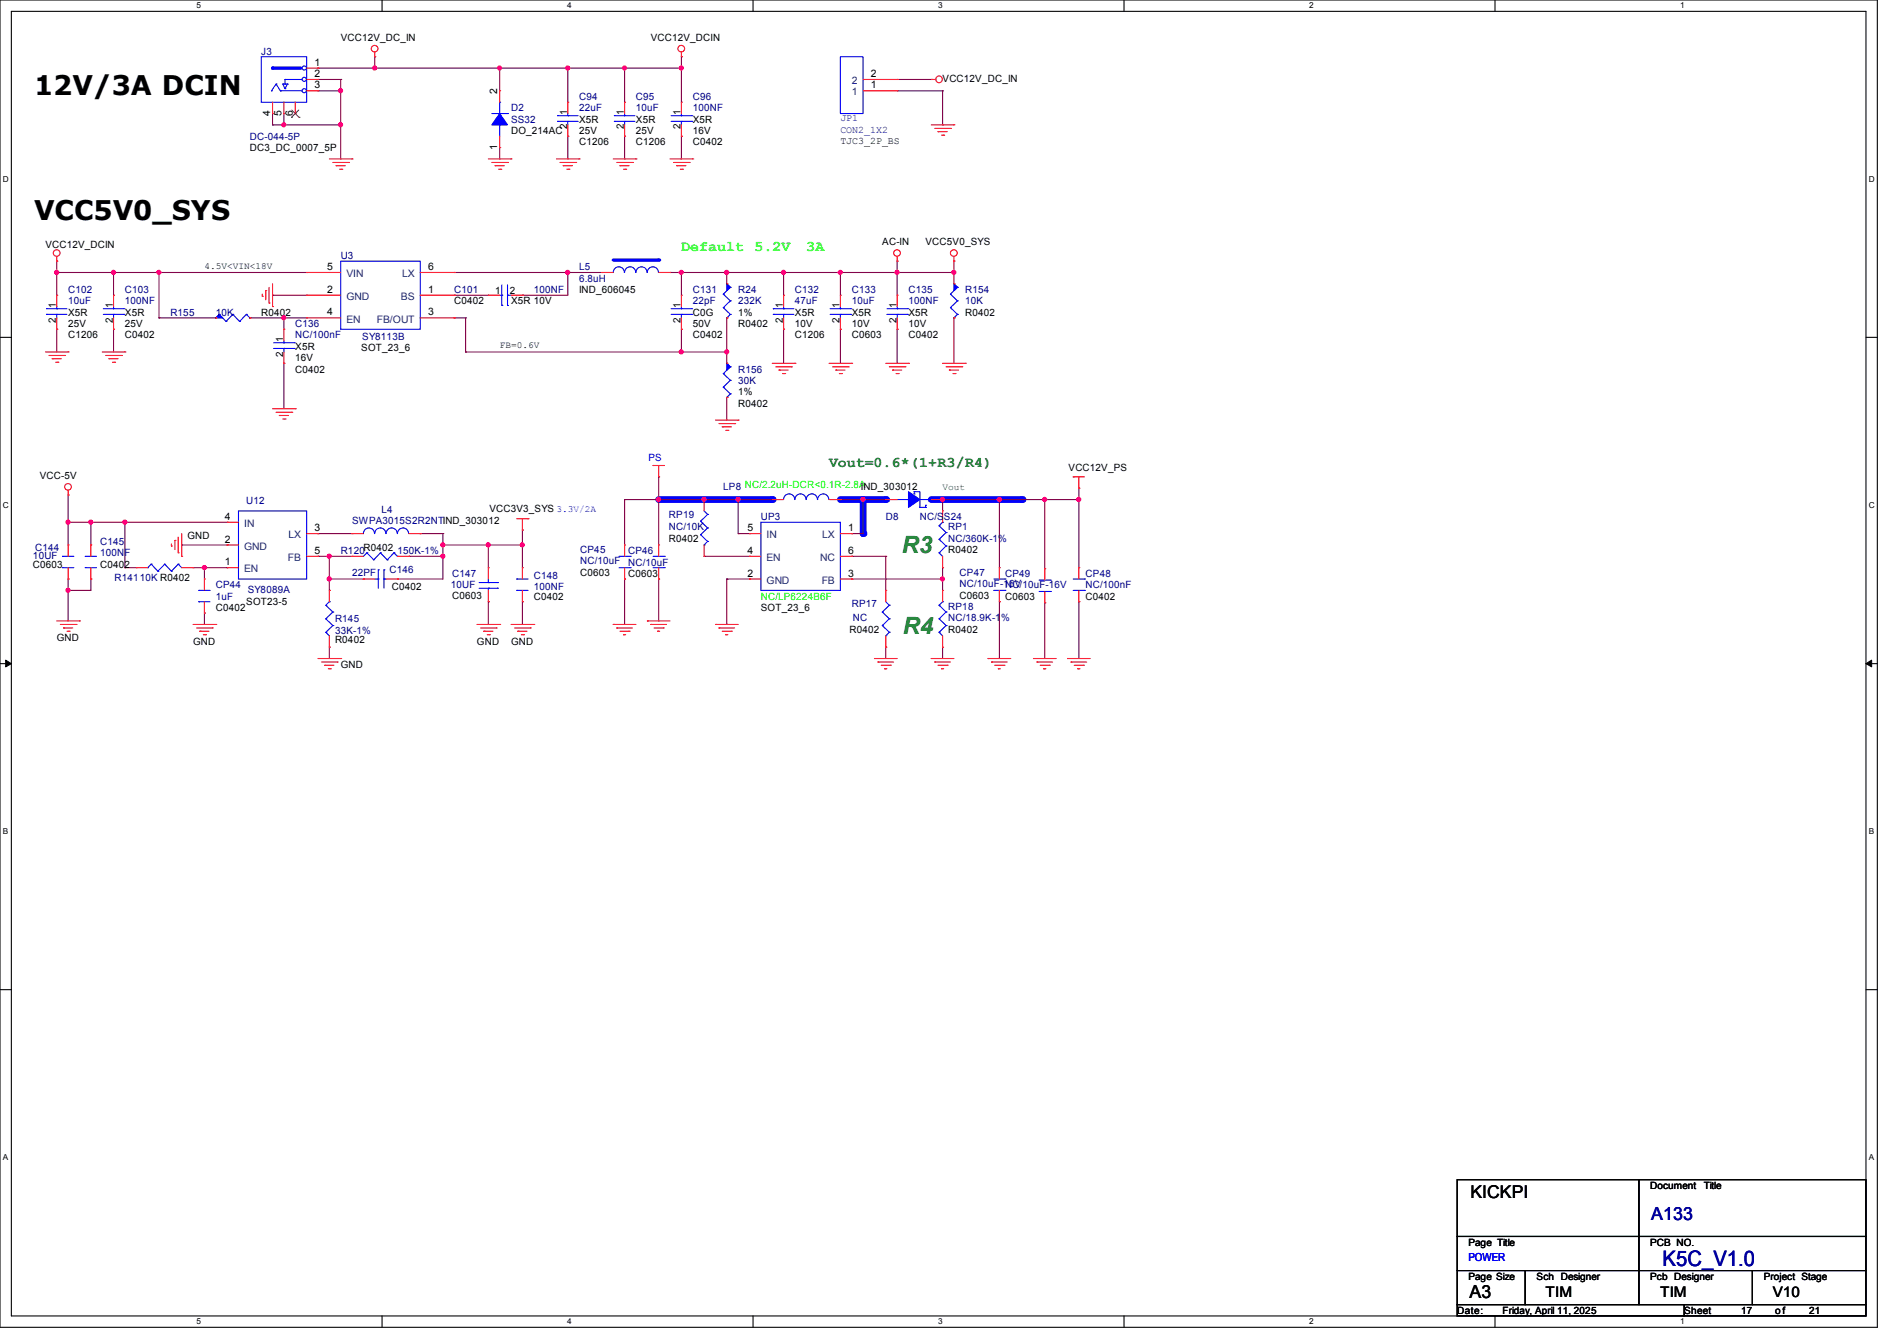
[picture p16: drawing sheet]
<svg xmlns="http://www.w3.org/2000/svg" width="297mm" height="210mm" viewBox="0 0 297 210" stroke-linecap="round" stroke-linejoin="round" font-family="sans-serif">
<defs><g id="words">
<g font-size="4.2">
<text x="5.3" y="14.9">12V/3A DCIN</text>
<text x="5.3" y="34.5">VCC5V0_SYS</text>
</g>
<g font-size="3.7" fill="#008000">
<text x="141.2" y="86.6">R3</text>
<text x="141.4" y="99.2">R4</text>
</g>
<text font-size="3.3" fill="#0000a0" x="260.3" y="198.2">K5C_V1.0</text>
<g font-size="2.8">
<text x="230.3" y="187.6">KICKPI</text>
<text x="230.1" y="203.3">A3</text>
</g>
<text font-size="2.8" fill="#000080" x="258.5" y="191">A133</text>
<g font-size="2.3" fill="#0f0">
<text x="106.7" y="39.2">Default</text>
<text x="118.2" y="39.2">5.2V</text>
<text x="126.2" y="39.2">3A</text>
</g>
<text font-size="2.3" fill="#008000" x="129.8" y="73.2">Vout=0.6*(1+R3/R4)</text>
<g font-size="2.3">
<text x="242" y="203.2">TIM</text>
<text x="259.9" y="203.2">TIM</text>
<text x="277.5" y="203.2">V10</text>
</g>
<text font-size="1.7" fill="#00f" x="229.9" y="197.5">POWER</text>
<g font-size="1.6" fill="#000080">
<text x="40.9" y="8.6">J3</text>
<text x="80" y="17.4">D2</text>
<text x="90.7" y="15.7">C94</text>
<text x="90.7" y="17.4">22uF</text>
<text x="99.6" y="15.7">C95</text>
<text x="99.6" y="17.4">10uF</text>
<text x="108.5" y="15.7">C96</text>
<text x="108.5" y="17.4">100NF</text>
<text x="39.1" y="21.9">DC-044-5P</text>
<text x="80" y="19.2">SS32</text>
<text x="131.6" y="19">JP1</text>
<text x="131.6" y="20.8">CON2_1X2</text>
<text x="53.3" y="40.6">U3</text>
<text x="10.7" y="45.9">C102</text>
<text x="10.7" y="47.7">10uF</text>
<text x="19.6" y="45.9">C103</text>
<text x="19.6" y="47.7">100NF</text>
<text x="71.1" y="45.9">C101</text>
<text x="83.6" y="45.9">100NF</text>
<text x="90.7" y="42.3">L5</text>
<text x="90.7" y="44.1">6.8uH</text>
<text x="108.5" y="45.9">C131</text>
<text x="108.5" y="47.7">22pF</text>
<text x="115.6" y="45.9">R24</text>
<text x="115.6" y="47.7">232K</text>
<text x="124.5" y="45.9">C132</text>
<text x="124.5" y="47.7">47uF</text>
<text x="133.3" y="45.9">C133</text>
<text x="133.3" y="47.7">10uF</text>
<text x="142.2" y="45.9">C135</text>
<text x="142.2" y="47.7">100NF</text>
<text x="151.1" y="45.9">R154</text>
<text x="151.1" y="47.7">10K</text>
<text x="26.7" y="49.4">R155</text>
<text x="33.8" y="49.4">10K</text>
<text x="46.2" y="51.2">C136</text>
<text x="46.2" y="53">NC/100nF</text>
<text x="56.7" y="53.2">SY8113B</text>
<text x="115.6" y="58.3">R156</text>
<text x="115.6" y="60.1">30K</text>
<text x="113.2" y="76.7">LP8 NC/2.2uH-DCR&lt;0.1R-2.8A</text>
<text x="38.6" y="79">U12</text>
<text x="55.1" y="82">SWPA3015S2R2NTIND_303012</text>
<text x="59.7" y="80.4">L4</text>
<text x="104.7" y="81.1">RP19</text>
<text x="104.7" y="83.1">NC/10K</text>
<text x="119.1" y="81.4">UP3</text>
<text x="138.7" y="81.4">D8</text>
<text x="144" y="81.4">NC/SS24</text>
<text x="148.5" y="83.1">RP1</text>
<text x="5.2" y="87.5">10UF</text>
<text x="5.5" y="86.2">C144</text>
<text x="15.7" y="85.3">C145</text>
<text x="15.7" y="87.1">100NF</text>
<text x="53.3" y="86.8">R120</text>
<text x="61" y="89.8">C146</text>
<text x="62.2" y="86.8">150K-1%</text>
<text x="90.8" y="86.6">CP45</text>
<text x="90.8" y="88.4">NC/10uF</text>
<text x="98.3" y="86.8">CP46</text>
<text x="98.3" y="88.6">NC/10uF</text>
<text x="148.5" y="84.8">NC/360K-1%</text>
<text x="17.9" y="91.1">R14110K R0402</text>
<text x="33.8" y="92.1">CP44</text>
<text x="33.8" y="93.9">1uF</text>
<text x="38.8" y="92.8">SY8089A</text>
<text x="55.1" y="90.2">22PF</text>
<text x="70.6" y="92.1">10UF</text>
<text x="70.8" y="90.3">C147</text>
<text x="83.6" y="90.7">C148</text>
<text x="83.6" y="92.5">100NF</text>
<text x="133.3" y="95.1">RP17</text>
<text x="148.5" y="95.5">RP18</text>
<text x="150.2" y="90.2">CP47</text>
<text x="150.2" y="91.9">NC/10uF-1N6C/10uF-16V</text>
<text x="157.4" y="90.3">CP49</text>
<text x="158.9" y="91.9">V</text>
<text x="170" y="90.3">CP48</text>
<text x="170" y="92.1">NC/100nF</text>
<text x="52.5" y="97.5">R145</text>
<text x="52.5" y="99.2">33K-1%</text>
<text x="133.5" y="97.3">NC</text>
<text x="148.5" y="97.3">NC/18.9K-1</text>
<text x="156.7" y="97.3">%</text>
</g>
<g font-size="1.6">
<text x="49.2" y="10.3">1</text>
<text x="53.3" y="6.4">VCC12V_DC_IN</text>
<text x="101.9" y="6.4">VCC12V_DCIN</text>
<text x="49.2" y="13.8">3</text>
<text x="49.2" y="12.1">2</text>
<text x="77.9" y="14.8" transform="rotate(-90 77.9 14.8)">2</text>
<text x="88.8" y="17.9" transform="rotate(-90 88.8 17.9)">1</text>
<text x="97.7" y="17.9" transform="rotate(-90 97.7 17.9)">1</text>
<text x="106.6" y="17.9" transform="rotate(-90 106.6 17.9)">1</text>
<text x="136.4" y="13.8">1</text>
<text x="136.4" y="12.1">2</text>
<text x="147.6" y="12.8">VCC12V_DC_IN</text>
<text x="39.1" y="23.7">DC3_DC_0007_5P</text>
<text x="42.3" y="18.1" transform="rotate(-90 42.3 18.1)">4</text>
<text x="44.1" y="18.1" transform="rotate(-90 44.1 18.1)">5</text>
<text x="45.8" y="18.1" transform="rotate(-90 45.8 18.1)">6</text>
<text x="77.9" y="23.5" transform="rotate(-90 77.9 23.5)">1</text>
<text x="80" y="21">DO_214AC</text>
<text x="88.8" y="20.3" transform="rotate(-90 88.8 20.3)">2</text>
<text x="90.7" y="22.8">C1206</text>
<text x="90.7" y="19.2">X5R</text>
<text x="90.7" y="21">25V</text>
<text x="97.7" y="20.3" transform="rotate(-90 97.7 20.3)">2</text>
<text x="99.6" y="22.8">C1206</text>
<text x="99.6" y="19.2">X5R</text>
<text x="99.6" y="21">25V</text>
<text x="106.6" y="20.3" transform="rotate(-90 106.6 20.3)">2</text>
<text x="108.5" y="22.8">C0402</text>
<text x="108.5" y="19.2">X5R</text>
<text x="108.5" y="21">16V</text>
<text x="131.6" y="22.6">TJC3_2P_BS</text>
<text x="7.1" y="38.8">VCC12V_DCIN</text>
<text x="138.1" y="38.4">AC-IN</text>
<text x="144.9" y="38.4">VCC5V0_SYS</text>
<text x="51.2" y="45.8">2</text>
<text x="51.2" y="42.3">5</text>
<text x="67" y="42.3">6</text>
<text x="67" y="45.8">1</text>
<text x="71.1" y="47.7">C0402</text>
<text x="77.5" y="46.1">1</text>
<text x="79.8" y="46.1">2</text>
<text x="80" y="47.7">X5R 10V</text>
<text x="90.7" y="45.9">IND_606045</text>
<text x="8.8" y="50.5" transform="rotate(-90 8.8 50.5)">2</text>
<text x="8.8" y="48.2" transform="rotate(-90 8.8 48.2)">1</text>
<text x="10.7" y="53">C1206</text>
<text x="10.7" y="49.4">X5R</text>
<text x="10.7" y="51.2">25V</text>
<text x="17.7" y="50.5" transform="rotate(-90 17.7 50.5)">2</text>
<text x="17.7" y="48.2" transform="rotate(-90 17.7 48.2)">1</text>
<text x="19.6" y="53">C0402</text>
<text x="19.6" y="49.4">X5R</text>
<text x="19.6" y="51.2">25V</text>
<text x="40.9" y="49.4">R0402</text>
<text x="44.3" y="53.5" transform="rotate(-90 44.3 53.5)">1</text>
<text x="51.2" y="49.4">4</text>
<text x="67" y="49.4">3</text>
<text x="106.6" y="50.5" transform="rotate(-90 106.6 50.5)">2</text>
<text x="106.6" y="48.2" transform="rotate(-90 106.6 48.2)">1</text>
<text x="108.5" y="53">C0402</text>
<text x="108.5" y="49.4">C0G</text>
<text x="108.5" y="51.2">50V</text>
<text x="115.6" y="51.2">R0402</text>
<text x="115.6" y="49.4">1%</text>
<text x="122.6" y="50.5" transform="rotate(-90 122.6 50.5)">2</text>
<text x="122.6" y="48.2" transform="rotate(-90 122.6 48.2)">1</text>
<text x="124.5" y="53">C1206</text>
<text x="124.5" y="49.4">X5R</text>
<text x="124.5" y="51.2">10V</text>
<text x="131.4" y="50.5" transform="rotate(-90 131.4 50.5)">2</text>
<text x="131.4" y="48.2" transform="rotate(-90 131.4 48.2)">1</text>
<text x="133.3" y="53">C0603</text>
<text x="133.3" y="49.4">X5R</text>
<text x="133.3" y="51.2">10V</text>
<text x="140.3" y="50.5" transform="rotate(-90 140.3 50.5)">2</text>
<text x="140.3" y="48.2" transform="rotate(-90 140.3 48.2)">1</text>
<text x="142.2" y="53">C0402</text>
<text x="142.2" y="49.4">X5R</text>
<text x="142.2" y="51.2">10V</text>
<text x="151.1" y="49.4">R0402</text>
<text x="44.3" y="55.8" transform="rotate(-90 44.3 55.8)">2</text>
<text x="46.2" y="58.3">C0402</text>
<text x="46.2" y="54.8">X5R</text>
<text x="46.2" y="56.6">16V</text>
<text x="56.6" y="54.9">SOT_23_6</text>
<text x="115.6" y="63.7">R0402</text>
<text x="115.6" y="61.9">1%</text>
<text x="6.2" y="75.1">VCC-5V</text>
<text x="134.8" y="76.7">IND_303012</text>
<text x="167.3" y="73.8">VCC12V_PS</text>
<text x="35.2" y="81.4">4</text>
<text x="49.2" y="83.2">3</text>
<text x="76.6" y="80.2">VCC3V3_SYS 3.3V/2A</text>
<text x="117" y="83.2">5</text>
<text x="132.8" y="83.2">1</text>
<text x="5.2" y="88.9">C0603</text>
<text x="15.7" y="88.9">C0402</text>
<text x="29.3" y="84.5">GND</text>
<text x="35.2" y="88.5">1</text>
<text x="35.2" y="85">2</text>
<text x="49.2" y="86.7">5</text>
<text x="56.9" y="86.2">R0402</text>
<text x="104.7" y="84.8">R0402</text>
<text x="117" y="86.7">4</text>
<text x="132.8" y="86.7">6</text>
<text x="148.5" y="86.6">R0402</text>
<text x="33.8" y="95.7">C0402</text>
<text x="38.6" y="94.8">SOT23-5</text>
<text x="61.3" y="92.5">C0402</text>
<text x="70.8" y="93.7">C0603</text>
<text x="83.6" y="93.9">C0402</text>
<text x="90.8" y="90.2">C0603</text>
<text x="98.3" y="90.3">C0603</text>
<text x="117" y="90.3">2</text>
<text x="119.1" y="95.7">SOT_23_6</text>
<text x="132.8" y="90.3">3</text>
<text x="150.2" y="93.7">C0603</text>
<text x="157.4" y="93.9">C0603</text>
<text x="170" y="93.9">C0402</text>
<text x="8.9" y="100.5">GND</text>
<text x="30.2" y="101">GND</text>
<text x="52.5" y="100.7">R0402</text>
<text x="74.7" y="101">GND</text>
<text x="80" y="101">GND</text>
<text x="133" y="99.1">R0402</text>
<text x="148.5" y="99.1">R0402</text>
<text x="53.3" y="104.6">GND</text>
<text x="258.4" y="186.2">Document</text>
<text x="266.7" y="186.2">Title</text>
<text x="229.9" y="195.1">Page Title</text>
<text x="258.4" y="195.1">PCB NO.</text>
<text x="229.9" y="200.4">Page Size</text>
<text x="240.6" y="200.4">Sch Designer</text>
<text x="258.4" y="200.4">Pcb Designer</text>
<text x="276.1" y="200.4">Project Stage</text>
<text x="228.1" y="205.7">Date:</text>
<text x="235.2" y="205.7">Friday, April 11, 2025</text>
<text x="263.7" y="205.7">Sheet</text>
<text x="272.6" y="205.7">17</text>
<text x="277.9" y="205.7">o f</text>
<text x="283.3" y="205.7">21</text>
</g>
<g font-size="1.6" fill="#004080">
<text x="133.3" y="14.9">1</text>
<text x="133.3" y="13.2">2</text>
<text x="54.2" y="46.9">GND</text>
<text x="54.2" y="43.4">VIN</text>
<text x="62.8" y="46.9">BS</text>
<text x="62.9" y="43.4">LX</text>
<text x="54.2" y="50.5">EN</text>
<text x="59" y="50.5">FB/OUT</text>
<text x="38.2" y="82.5">IN</text>
<text x="38.2" y="89.6">EN</text>
<text x="38.2" y="86.1">GND</text>
<text x="45.1" y="87.8">FB</text>
<text x="45.2" y="84.3">LX</text>
<text x="120" y="87.8">EN</text>
<text x="120" y="84.3">IN</text>
<text x="128.4" y="87.8">NC</text>
<text x="128.7" y="84.3">LX</text>
<text x="120" y="91.4">GND</text>
<text x="128.7" y="91.4">FB</text>
</g>
<text font-size="1.6" fill="#00f" x="101.5" y="72.2">PS</text>
<text font-size="1.6" fill="#0f0" x="119.1" y="93.9">NC/LP6224B6F</text>
<g font-size="1.5">
<text x="32" y="42.1">4.5V&lt;VIN&lt;18V</text>
<text x="78.2" y="54.6">FB=0.6V</text>
</g>
<text font-size="1.5" fill="#008000" x="147.6" y="76.8">Vout</text>
<g font-size="1.3">
<text x="30.8" y="1.3">5</text>
<text x="88.8" y="1.3">4</text>
<text x="146.9" y="1.3">3</text>
<text x="205" y="1.3">2</text>
<text x="263.1" y="1.3">1</text>
<text x=".5" y="28.4">D</text>
<text x="292.6" y="28.4">D</text>
<text x=".5" y="79.5">C</text>
<text x="292.6" y="79.5">C</text>
<text x=".5" y="130.6">B</text>
<text x="292.6" y="130.6">B</text>
<text x=".5" y="181.7">A</text>
<text x="292.6" y="181.7">A</text>
<text x="30.8" y="207.4">5</text>
<text x="88.8" y="207.4">4</text>
<text x="146.9" y="207.4">3</text>
<text x="205" y="207.4">2</text>
<text x="263.1" y="207.4">1</text>
</g>
</g></defs>
<g fill="none" stroke="#000" stroke-width=".17">
<path d="M0 0h293.9v207.9h-293.9zM1.8 1.8h290.3v204.3h-290.3zM59.8 0v1.8M117.9 0v1.8M176 0v1.8M234.1 0v1.8M0 52.8h1.8M292.1 52.8h1.8M0 103.9h1.8M292.1 103.9h1.8M0 155h1.8M292.1 155h1.8"/>
<path d="M59.8 206.1v1.8M117.9 206.1v1.8M176 206.1v1.8M234.1 206.1v1.8"/>
</g>
<path d="M.9 103.4l.9 .5-.9 .5zM292.1 103.9l.9-.5v1z" fill="#000"/>
<path d="M.9 103.4l.9 .5-.9 .5zM292.1 103.9l.9-.5v1z" fill="none" stroke="#000" stroke-width=".16"/>
<path d="M135.1 78.2v5.4" fill="none" stroke="#00f" stroke-width="1.1"/>
<circle cx="135.1" cy="83.6" r=".53" fill="#00f"/>
<path d="M145.8 78.2h14.2" fill="none" stroke="#00f" stroke-width="1.1"/>
<circle cx="160" cy="78.2" r=".53" fill="#00f"/>
<path d="M103.1 78.2h17.8" fill="none" stroke="#00f" stroke-width="1.1"/>
<circle cx="120.9" cy="78.2" r=".53" fill="#00f"/>
<path d="M131.6 78.2h7.1" fill="none" stroke="#00f" stroke-width="1.1"/>
<circle cx="138.7" cy="78.2" r=".53" fill="#00f"/>
<path d="M8.9 40.9h.1M8.9 40.9v1.8" fill="none" stroke="#800040" stroke-width=".17"/>
<circle cx="8.9" cy="42.7" r=".32" fill="#f0f"/>
<circle cx="8.9" cy="42.7" r=".32" fill="none" stroke="#f0f" stroke-width=".17"/>
<path d="M8.9 42.7h.1M8.9 42.7v3.5M8.9 42.7h16M17.8 42.7h.1M17.8 42.7v3.5M149.4 40.9h.1M149.4 40.9v1.8" fill="none" stroke="#800040" stroke-width=".17"/>
<circle cx="17.8" cy="42.7" r=".32" fill="#f0f"/>
<circle cx="17.8" cy="42.7" r=".32" fill="none" stroke="#f0f" stroke-width=".17"/>
<path d="M24.9 42.7h.1M24.9 42.7h23.1" fill="none" stroke="#800040" stroke-width=".17"/>
<circle cx="24.9" cy="42.7" r=".32" fill="#f0f"/>
<circle cx="24.9" cy="42.7" r=".32" fill="none" stroke="#f0f" stroke-width=".17"/>
<path d="M24.9 42.7h.1M24.9 42.7v7.1M71.1 42.7h.1M71.1 42.7h17.8" fill="none" stroke="#800040" stroke-width=".17"/>
<circle cx="88.9" cy="42.7" r=".32" fill="#f0f"/>
<circle cx="88.9" cy="42.7" r=".32" fill="none" stroke="#f0f" stroke-width=".17"/>
<path d="M88.9 42.7h.1M88.9 42.7h5.3M88.9 42.7v3.5M104.9 42.7h.1M104.9 42.7h8.9M106.7 42.7h.1M106.7 42.7v3.5" fill="none" stroke="#800040" stroke-width=".17"/>
<circle cx="113.8" cy="42.7" r=".32" fill="#f0f"/>
<circle cx="113.8" cy="42.7" r=".32" fill="none" stroke="#f0f" stroke-width=".17"/>
<circle cx="106.7" cy="42.7" r=".32" fill="#f0f"/>
<circle cx="106.7" cy="42.7" r=".32" fill="none" stroke="#f0f" stroke-width=".17"/>
<path d="M113.8 42.7h.1M113.8 42.7h17.8M113.8 42.7v1.7M122.7 42.7h.1M122.7 42.7v3.5" fill="none" stroke="#800040" stroke-width=".17"/>
<circle cx="131.6" cy="42.7" r=".32" fill="#f0f"/>
<circle cx="131.6" cy="42.7" r=".32" fill="none" stroke="#f0f" stroke-width=".17"/>
<circle cx="122.7" cy="42.7" r=".32" fill="#f0f"/>
<circle cx="122.7" cy="42.7" r=".32" fill="none" stroke="#f0f" stroke-width=".17"/>
<g fill="none" stroke="#800040" stroke-width=".17">
<path d="M24.9 49.8h.1M24.9 49.8h8.9M39.1 49.8h.1M39.1 49.8h5.3M42.7 46.2h.1M42.7 46.2h5.3M71.1 46.2h.1M71.1 46.2h5.4M81.8 46.2h.1M81.8 46.2h7.1M131.6 42.7h.1M131.6 42.7h8.9"/>
<path d="M131.6 42.7v3.5M140.5 42.7h.1M140.5 42.7v3.5M149.4 42.7h.1M149.4 42.7v1.7"/>
</g>
<circle cx="44.4" cy="49.8" r=".32" fill="#f0f"/>
<circle cx="44.4" cy="49.8" r=".32" fill="none" stroke="#f0f" stroke-width=".17"/>
<g fill="none" stroke="#800040" stroke-width=".17">
<path d="M8.9 51.6h.1M8.9 51.6v3.5M17.8 51.6h.1M17.8 51.6v3.5M44.4 49.8h.1M44.4 49.8h3.6M44.4 49.8v1.8M71.1 49.8h.1M71.1 49.8h1.8M72.9 49.8h.1M72.9 49.8v5.3M106.7 51.6h.1"/>
<path d="M106.7 51.6v3.5"/>
</g>
<circle cx="106.7" cy="55.1" r=".32" fill="#f0f"/>
<circle cx="106.7" cy="55.1" r=".32" fill="none" stroke="#f0f" stroke-width=".17"/>
<path d="M113.8 49.8h.1M113.8 49.8v5.3" fill="none" stroke="#800040" stroke-width=".17"/>
<circle cx="113.8" cy="55.1" r=".32" fill="#f0f"/>
<circle cx="113.8" cy="55.1" r=".32" fill="none" stroke="#f0f" stroke-width=".17"/>
<g fill="none" stroke="#800040" stroke-width=".17">
<path d="M58.7 10.7h.1M58.7 10.7h19.5M97.8 10.7h.1M106.7 8.9h.1M106.7 8.9v1.8h-8.9M44.4 56.9h.1M44.4 56.9v7.1M72.9 55.1h.1M72.9 55.1h40.9M106.7 55.1h.1M113.8 55.1h.1M113.8 55.1v1.8"/>
<path d="M122.7 51.6h.1M122.7 51.6v5.3M131.6 51.6h.1M131.6 51.6v5.3M140.5 51.6h.1M140.5 40.9h.1M140.5 40.9v1.8M140.5 51.6v5.3M149.4 49.8h.1M149.4 49.8v7.1M113.8 62.2h.1M113.8 62.2v3.6"/>
</g>
<circle cx="78.2" cy="10.6" r=".32" fill="#f0f"/>
<circle cx="78.2" cy="10.6" r=".32" fill="none" stroke="#f0f" stroke-width=".17"/>
<circle cx="58.7" cy="10.6" r=".32" fill="#f0f"/>
<circle cx="58.7" cy="10.6" r=".32" fill="none" stroke="#f0f" stroke-width=".17"/>
<path d="M53.3 14.2h.1M53.3 14.2v5.4" fill="none" stroke="#800040" stroke-width=".17"/>
<circle cx="53.3" cy="19.5" r=".32" fill="#f0f"/>
<circle cx="53.3" cy="19.5" r=".32" fill="none" stroke="#f0f" stroke-width=".17"/>
<circle cx="53.3" cy="14.2" r=".32" fill="#f0f"/>
<circle cx="53.3" cy="14.2" r=".32" fill="none" stroke="#f0f" stroke-width=".17"/>
<g fill="none" stroke="#800040" stroke-width=".17">
<path d="M42.7 19.6h.1M42.7 19.6h10.6M44.4 19.6h.1M44.4 17.8h.1M44.4 17.8v1.8M49.8 10.7h.1M49.8 14.2h3.5M49.8 12.4h3.5M49.8 10.7h8.9M53.3 14.2h.1M53.3 12.4h.1M53.3 19.6h.1"/>
<path d="M53.3 12.4v1.8M53.3 19.6v5.3"/>
</g>
<circle cx="44.4" cy="19.5" r=".32" fill="#f0f"/>
<circle cx="44.4" cy="19.5" r=".32" fill="none" stroke="#f0f" stroke-width=".17"/>
<g fill="none" stroke="#800040" stroke-width=".17">
<path d="M42.7 17.8h.1M42.7 17.8v1.8M58.7 8.9h.1M58.7 8.9v1.8M78.2 10.7h.1M78.2 10.7h10.7M78.2 10.7v3.5M97.8 10.7h.1M97.8 10.7v5.3M78.2 23.1h.1M78.2 23.1v1.8M88.9 21.3h.1"/>
<path d="M88.9 21.3v3.6M97.8 21.3h.1M97.8 21.3v3.6M106.7 21.3h.1M106.7 21.3v3.6"/>
</g>
<circle cx="97.8" cy="10.6" r=".32" fill="#f0f"/>
<circle cx="97.8" cy="10.6" r=".32" fill="none" stroke="#f0f" stroke-width=".17"/>
<path d="M88.9 10.7h.1M88.9 10.7h8.9M88.9 10.7v5.3" fill="none" stroke="#800040" stroke-width=".17"/>
<circle cx="88.9" cy="10.6" r=".32" fill="#f0f"/>
<circle cx="88.9" cy="10.6" r=".32" fill="none" stroke="#f0f" stroke-width=".17"/>
<path d="M106.7 10.7h.1M106.7 10.7v5.3" fill="none" stroke="#800040" stroke-width=".17"/>
<circle cx="106.7" cy="10.6" r=".32" fill="#f0f"/>
<circle cx="106.7" cy="10.6" r=".32" fill="none" stroke="#f0f" stroke-width=".17"/>
<g fill="none" stroke="#800040" stroke-width=".17">
<path d="M10.7 77.5h.1M10.7 77.5v4.3M49.8 87.1h.1M49.8 87.1h5.3M51.6 87.1h.1M64 87.1h.1M64 87.1h5.3M65.8 83.6h.1M65.8 83.6h3.5M69.3 83.6h.1M69.3 83.6v1.7M76.5 85.3h.1"/>
<path d="M76.5 94.2h.1M76.5 85.3v3.6M76.5 94.2v3.6M76.5 85.3h5.3M81.8 94.2h.1M81.8 94.2v3.6M51.6 101.3h.1M51.6 101.3v1.8"/>
</g>
<circle cx="10.6" cy="81.8" r=".32" fill="#f0f"/>
<circle cx="10.6" cy="81.8" r=".32" fill="none" stroke="#f0f" stroke-width=".17"/>
<path d="M69.3 87.1h.1M69.3 87.1v3.6" fill="none" stroke="#800040" stroke-width=".17"/>
<circle cx="69.3" cy="87.1" r=".32" fill="#f0f"/>
<circle cx="69.3" cy="87.1" r=".32" fill="none" stroke="#f0f" stroke-width=".17"/>
<path d="M10.7 92.5h.1M10.7 92.5v4.7M62.2 90.7h.1M62.2 90.7h7.1" fill="none" stroke="#800040" stroke-width=".17"/>
<circle cx="10.6" cy="92.4" r=".32" fill="#f0f"/>
<circle cx="10.6" cy="92.4" r=".32" fill="none" stroke="#f0f" stroke-width=".17"/>
<g fill="none" stroke="#800040" stroke-width=".17">
<path d="M10.7 81.8h.1M10.7 90.7h.1M10.7 81.8v3.5M10.7 90.7v1.8M14.2 90.7h.1M14.2 90.7v1.8M19.6 81.8h.1M19.6 81.8v7.1M19.6 81.8h16M28.4 85.3h.1M28.4 85.3h7.2M49.8 83.6h.1"/>
<path d="M49.8 83.6h5.3"/>
</g>
<circle cx="19.5" cy="81.8" r=".32" fill="#f0f"/>
<circle cx="19.5" cy="81.8" r=".32" fill="none" stroke="#f0f" stroke-width=".17"/>
<path d="M14.2 81.8h.1M14.2 81.8v3.5M19.6 88.9h.1M19.6 88.9h1.7M51.6 90.7h.1M51.6 87.1v3.6" fill="none" stroke="#800040" stroke-width=".17"/>
<circle cx="51.5" cy="87.1" r=".32" fill="#f0f"/>
<circle cx="51.5" cy="87.1" r=".32" fill="none" stroke="#f0f" stroke-width=".17"/>
<path d="M10.7 81.8h.1M10.7 92.5h.1M10.7 81.8h8.9M10.7 92.5h3.5M14.2 81.8h.1" fill="none" stroke="#800040" stroke-width=".17"/>
<circle cx="14.2" cy="81.8" r=".32" fill="#f0f"/>
<circle cx="14.2" cy="81.8" r=".32" fill="none" stroke="#f0f" stroke-width=".17"/>
<path d="M81.8 83h.1M81.8 83v2.3" fill="none" stroke="#800040" stroke-width=".17"/>
<circle cx="81.8" cy="85.3" r=".32" fill="#f0f"/>
<circle cx="81.8" cy="85.3" r=".32" fill="none" stroke="#f0f" stroke-width=".17"/>
<path d="M69.3 85.3h.1M69.3 85.3h7.2M81.8 85.3h.1M81.8 85.3v3.6" fill="none" stroke="#800040" stroke-width=".17"/>
<circle cx="76.4" cy="85.3" r=".32" fill="#f0f"/>
<circle cx="76.4" cy="85.3" r=".32" fill="none" stroke="#f0f" stroke-width=".17"/>
<circle cx="69.3" cy="85.3" r=".32" fill="#f0f"/>
<circle cx="69.3" cy="85.3" r=".32" fill="none" stroke="#f0f" stroke-width=".17"/>
<path d="M30.2 88.9h1.8M32 88.9h.1M32 88.9v1.8M69.3 85.3h.1M69.3 85.3v1.8" fill="none" stroke="#800040" stroke-width=".17"/>
<circle cx="32" cy="88.9" r=".32" fill="#f0f"/>
<circle cx="32" cy="88.9" r=".32" fill="none" stroke="#f0f" stroke-width=".17"/>
<path d="M32 96h.1M32 96v1.8M51.6 90.7h5.3M56.9 90.7h.1" fill="none" stroke="#800040" stroke-width=".17"/>
<circle cx="51.5" cy="90.7" r=".32" fill="#f0f"/>
<circle cx="51.5" cy="90.7" r=".32" fill="none" stroke="#f0f" stroke-width=".17"/>
<path d="M131.6 78.2h.1M131.6 78.2h7.1M135.1 78.2h.1M147.6 78.2h.1M147.6 78.2h8.9M147.6 88.9h.1M147.6 88.9v1.8" fill="none" stroke="#800040" stroke-width=".17"/>
<circle cx="156.4" cy="78.2" r=".32" fill="#f0f"/>
<circle cx="156.4" cy="78.2" r=".32" fill="none" stroke="#f0f" stroke-width=".17"/>
<circle cx="147.6" cy="78.2" r=".32" fill="#f0f"/>
<circle cx="147.6" cy="78.2" r=".32" fill="none" stroke="#f0f" stroke-width=".17"/>
<g fill="none" stroke="#800040" stroke-width=".17">
<path d="M97.8 78.2h.1M97.8 78.2v7.1M103.1 74.7h.1M103.1 78.2h.1M103.1 74.7v3.5M103.1 78.2h7.1M115.6 78.2h.1M115.6 78.2v5.4M135.1 78.2h.1M135.1 78.2v5.4h-1.8M113.8 90.7h.1M113.8 90.7v7.1"/>
<path d="M113.8 90.7h3.5M115.6 83.6h.1M115.6 83.6h1.7M133.3 83.6h.1"/>
</g>
<circle cx="135.1" cy="78.2" r=".32" fill="#f0f"/>
<circle cx="135.1" cy="78.2" r=".32" fill="none" stroke="#f0f" stroke-width=".17"/>
<path d="M103.1 78.2h.1M103.1 78.2v7.1M115.6 78.2h.1M115.6 78.2h5.3M103.1 90.7h.1M103.1 90.7v6.5M110.2 87.1h.1M110.2 87.1h7.1" fill="none" stroke="#800040" stroke-width=".17"/>
<circle cx="103.1" cy="78.2" r=".32" fill="#f0f"/>
<circle cx="103.1" cy="78.2" r=".32" fill="none" stroke="#f0f" stroke-width=".17"/>
<g fill="none" stroke="#800040" stroke-width=".17">
<path d="M97.8 78.2h.1M97.8 78.2h5.3M145.8 78.2h.1M145.8 78.2h1.8M156.5 78.2h.1M156.5 78.2h7.1M156.5 78.2v10.7M168.9 76.5h.1M168.9 76.5v1.7M97.8 90.7h.1M97.8 90.7v7.1M133.3 90.7h.1"/>
<path d="M133.3 90.7h14.3M147.6 90.7h.1M147.6 90.7v1.8M156.5 94.2h.1M156.5 94.2v8.9"/>
</g>
<circle cx="147.6" cy="90.7" r=".32" fill="#f0f"/>
<circle cx="147.6" cy="90.7" r=".32" fill="none" stroke="#f0f" stroke-width=".17"/>
<path d="M147.6 78.2h.1M147.6 78.2v1.8M168.9 78.2h.1M168.9 78.2v10.7M168.9 94.2h.1M168.9 94.2v8.9" fill="none" stroke="#800040" stroke-width=".17"/>
<circle cx="168.9" cy="78.2" r=".32" fill="#f0f"/>
<circle cx="168.9" cy="78.2" r=".32" fill="none" stroke="#f0f" stroke-width=".17"/>
<path d="M110.2 78.2h.1M110.2 78.2h5.4" fill="none" stroke="#800040" stroke-width=".17"/>
<circle cx="115.5" cy="78.2" r=".32" fill="#f0f"/>
<circle cx="115.5" cy="78.2" r=".32" fill="none" stroke="#f0f" stroke-width=".17"/>
<circle cx="110.2" cy="78.2" r=".32" fill="#f0f"/>
<circle cx="110.2" cy="78.2" r=".32" fill="none" stroke="#f0f" stroke-width=".17"/>
<path d="M163.6 78.2h.1M163.6 78.2h5.3M163.6 78.2v10.9M133.3 87.1h.1M133.3 87.1h5.4M138.7 87.1h.1M138.7 87.1v5.4M138.7 101.3h.1M138.7 101.3v1.8" fill="none" stroke="#800040" stroke-width=".17"/>
<circle cx="163.6" cy="78.2" r=".32" fill="#f0f"/>
<circle cx="163.6" cy="78.2" r=".32" fill="none" stroke="#f0f" stroke-width=".17"/>
<path d="M140.5 42.7h.1M140.5 42.7h8.9M32 88.9h3.6M35.6 88.9h.1M51.6 92.5h.1M51.6 90.7v1.8M163.6 94.4h.1M163.6 94.4v8.7M147.6 103.1h.1M147.6 101.3v1.8" fill="none" stroke="#800040" stroke-width=".17"/>
<circle cx="149.3" cy="42.7" r=".32" fill="#f0f"/>
<circle cx="149.3" cy="42.7" r=".32" fill="none" stroke="#f0f" stroke-width=".17"/>
<circle cx="140.4" cy="42.7" r=".32" fill="#f0f"/>
<circle cx="140.4" cy="42.7" r=".32" fill="none" stroke="#f0f" stroke-width=".17"/>
<path d="M140.5 14.2h7.1M140.5 12.4h5.3M145.8 12.4h.1M147.6 14.2h.1M147.6 19.6h.1M147.6 14.2v5.4" fill="none" stroke="#800040" stroke-width=".17"/>
<g fill="none" stroke="#f00" stroke-width=".17">
<path d="M58.7 8.9h.1M58.7 8.2v.7M106.7 8.9h.1M106.7 8.2v.7M145.8 12.4h.1M145.8 19.6h3.6M145.8 12.4h.7M149.4 19.6h.1M51.6 24.9h3.5M52.1 25.4h2.5M52.6 26h.1M52.6 26h1.5"/>
<path d="M53.2 26.5h.3M53.5 26.5h.1M54.6 25.4h.1M55.1 24.9h.1M76.5 24.9h3.5M77 25.4h2.5M77.5 26h.1M77.5 26h1.5M78.1 26.5h.3M78.4 26.5h.1M79.5 25.4h.1M80 24.9h.1"/>
<path d="M87.1 24.9h3.6M87.7 25.4h2.4M88.2 26h.1M88.2 26h1.4M88.7 26.5h.4M89.1 26.5h.1M90.1 25.4h.1M90.7 24.9h.1M96 24.9h3.6M96.6 25.4h2.4M97.1 26h.1M97.1 26h1.4"/>
<path d="M97.6 26.5h.4M98 26.5h.1M99 25.4h.1M99.6 24.9h.1M104.9 24.9h3.6M105.5 25.4h2.4M106 26h.1M106 26h1.4M106.5 26.5h.3M106.8 26.5h.1M107.9 25.4h.1M108.5 24.9h.1"/>
<path d="M146.3 20.1h2.5M146.9 20.6h.1M146.9 20.6h1.4M147.4 21.2h.3M147.7 21.2h.1M148.8 20.1h.1M7.1 55.1h3.6M7.7 55.7h2.4M8.2 56.2h.1M8.2 56.2h1.4M8.7 56.7h.4M8.9 40.9h.1"/>
<path d="M8.9 40.2v.7M9.1 56.7h.1M10.1 55.7h.1M10.7 55.1h.1M16 55.1h3.6M16.6 55.7h2.4M17.1 56.2h.1M17.1 56.2h1.4M17.6 56.7h.3M17.9 56.7h.1M19 55.7h.1M19.6 55.1h.1"/>
<path d="M41.1 46.4h.1M41.1 46.1v.3M41.6 45.5h.1M41.6 45.5v1.4M42.1 47.5h.1M42.1 45v2.5M42.7 48h.1M42.7 44.4v3.6M120.9 56.9h3.6M121.5 57.4h2.4M122 58h.1M122 58h1.4"/>
<path d="M122.5 58.5h.4M122.9 58.5h.1M123.9 57.4h.1M124.5 56.9h.1M129.8 56.9h3.5M130.3 57.4h2.5M130.9 58h.1M130.9 58h1.4M131.4 58.5h.3M131.7 58.5h.1M132.8 57.4h.1M133.3 56.9h.1"/>
<path d="M138.7 56.9h3.5M139.2 57.4h2.5M139.7 58h.1M139.7 58h1.5M140.3 58.5h.3M140.5 40.9h.1M140.5 40.2v.7M140.6 58.5h.1M141.7 57.4h.1M142.2 56.9h.1M147.6 56.9h3.5M148.1 57.4h2.5"/>
<path d="M148.6 58h.1M148.6 58h1.5M149.2 58.5h.3M149.4 40.9h.1M149.4 40.2v.7M149.5 58.5h.1M150.6 57.4h.1M151.1 56.9h.1M10.7 77.5h.1M10.7 76.8v.7M42.7 64h3.5M43.2 64.6h2.5"/>
<path d="M43.7 65.1h.1M43.7 65.1h1.5M44.3 65.6h.3M44.6 65.6h.1M45.7 64.6h.1M46.2 64h.1M102.2 72.9h.1M102.2 72.9h1.8M103.1 74.7h.1M103.1 72.9v1.8M112 65.8h3.6M112.6 66.3h2.4"/>
<path d="M113.1 66.8h.1M113.1 66.8h1.4M113.6 67.4h.4M114 67.4h.1M115 66.3h.1M115.6 65.8h.1M168 74.7h.1M168 74.7h1.8M168.9 76.5h.1M168.9 74.7v1.8M8.9 97.2h3.5M9.4 97.8h2.5"/>
<path d="M9.9 98.3h.1M9.9 98.3h1.5M10.5 98.8h.3M10.8 98.8h.1M11.9 97.8h.1M12.4 97.2h.1M26.8 85.5h.1M26.8 85.2v.3M27.4 84.6h.1M27.4 84.6v1.5M27.9 86.6h.1M27.9 84.1v2.5"/>
<path d="M28.4 87.1h.1M28.4 83.6v3.5M30.2 97.8h3.6M30.8 98.3h2.4M31.3 98.8h.1M31.3 98.8h1.4M31.8 99.4h.4M32.2 99.4h.1M33.2 98.3h.1M33.8 97.8h.1M74.7 97.8h3.5M75.2 98.3h2.5"/>
<path d="M75.7 98.8h.1M75.7 98.8h1.5M76.3 99.4h.3M76.6 99.4h.1M77.7 98.3h.1M78.2 97.8h.1M80 97.8h3.6M80.6 98.3h2.4M80.9 81.2h1.8M81.1 98.8h.1M81.1 98.8h1.4M81.6 99.4h.4"/>
<path d="M81.8 83h.1M81.8 81.2v1.8M82 99.4h.1M82.7 81.2h.1M83 98.3h.1M83.6 97.8h.1M96 97.8h.1M96 97.8h3.6M96.6 98.3h.1M96.6 98.3h2.4M97.1 98.8h1.4M97.6 99.4h.1"/>
<path d="M97.6 99.4h.4M98.5 98.8h.1M101.3 97.2h.1M101.3 97.2h3.6M101.9 97.8h.1M101.9 97.8h2.5M102.4 98.3h1.4M103 98.8h.1M103 98.8h.3M103.8 98.3h.1M112 97.8h.1M112 97.8h3.6"/>
<path d="M112.6 98.3h.1M112.6 98.3h2.4M113.1 98.8h1.4M113.6 99.4h.1M113.6 99.4h.4M114.5 98.8h.1M49.8 103.1h3.5M50.3 103.7h2.5M50.8 104.2h.1M50.8 104.2h1.5M51.4 104.7h.3M51.7 104.7h.1"/>
<path d="M52.8 103.7h.1M53.3 103.1h.1M136.9 103.1h.1M136.9 103.1h3.6M137.5 103.7h.1M137.5 103.7h2.4M138 104.2h1.4M138.5 104.7h.1M138.5 104.7h.4M139.4 104.2h.1M145.8 103.1h.1M145.8 103.1h3.6"/>
<path d="M146.3 103.7h.1M146.3 103.7h2.5M146.9 104.2h1.4M147.4 104.7h.1M147.4 104.7h.3M148.3 104.2h.1M154.7 103.1h.1M154.7 103.1h3.5M155.2 103.7h.1M155.2 103.7h2.5M155.7 104.2h1.5M156.3 104.7h.1"/>
<path d="M156.3 104.7h.3M157.2 104.2h.1M161.8 103.1h.1M161.8 103.1h3.6M162.3 103.7h.1M162.3 103.7h2.5M162.9 104.2h1.4M163.4 104.7h.1M163.4 104.7h.3M164.3 104.2h.1M167.1 103.1h.1M167.1 103.1h3.6"/>
<path d="M167.7 103.7h.1M167.7 103.7h2.4M168.2 104.2h1.4M168.7 104.7h.1M168.7 104.7h.4M169.6 104.2h.1"/>
<circle cx="58.7" cy="7.6" r=".52"/>
<circle cx="106.7" cy="7.6" r=".52"/>
<circle cx="147" cy="12.4" r=".52"/>
<circle cx="8.9" cy="39.6" r=".52"/>
<circle cx="140.5" cy="39.6" r=".52"/>
<circle cx="149.3" cy="39.6" r=".52"/>
<circle cx="10.7" cy="76.2" r=".52"/>
</g>
<path d="M228.1 184.7h28.5v8.9h-28.5zM228.1 193.6h28.5v5.4h-28.5zM228.1 199h10.7v5.3h-10.7zM238.8 199h17.8v5.3h-17.8zM256.6 199h17.8v5.3h-17.8zM256.6 193.6h35.5v5.4h-35.5zM256.6 184.7h35.5v8.9h-35.5zM274.4 199h17.7v5.3h-17.7zM228.1 204.3h35.6v1.8h-35.6zM263.7 204.3h28.4v1.8h-28.4z" fill="none" stroke="#000" stroke-width=".17"/>
<path d="M113.2 46.1h.1M113.2 48.2h.1M113.2 46.1l1.1 1M113.2 48.2l1.1 1M113.8 49.8h.1M113.8 44.4l.5 .6M114.3 45h.1M114.3 47.1h.1M114.3 49.2h.1M114.3 45l-1.1 1.1M114.3 47.1l-1.1 1.1M114.3 49.2l-.5 .6" fill="none" stroke="#00f" stroke-width=".17"/>
<path d="M113.8 44.4l.5 .6-.5 .5z" fill="#00f"/>
<g fill="none" stroke="#00f" stroke-width=".17">
<path d="M87.3 19h.1M87.3 18.1h.1M87.3 19h3.2M87.3 18.1h3.2M88.9 18.1h.1M88.9 19h.1M88.9 17.8v.3M88.9 19v.6M105.1 19h3.2M105.1 18.1h3.2M106.7 18.1h.1M106.7 19h.1"/>
<path d="M106.7 17.8v.3M106.7 19v.6M108.3 19h.1M108.3 18.1h.1M7.3 49.2h.1M7.3 48.3h.1M7.3 49.2h3.2M7.3 48.3h3.2M8.9 48.3h.1M8.9 49.2h.1M8.9 48v.3M8.9 49.2v.6"/>
<path d="M105.1 49.2h3.2M105.1 48.3h3.2M106.7 48.3h.1M106.7 49.2h.1M106.7 48v.3M106.7 49.2v.6M108.3 49.2h.1M108.3 48.3h.1M113.8 44.4l.5 .6-.5 .5zM148.8 46.1h.1M148.8 48.2h.1M148.8 46.1l1.1 1"/>
<path d="M148.8 48.2l1.1 1M149.4 49.8h.1M149.4 44.4l.5 .6M149.9 45h.1M149.9 47.1h.1M149.9 49.2h.1M149.9 45l-1.1 1.1M149.9 47.1l-1.1 1.1M149.9 49.2l-.5 .6M9.8 87.1h.1M9.8 88.9h.1M9.8 87.1h1.8"/>
<path d="M9.8 88.9h1.8M13.3 87.1h.1M13.3 88.9h.1M13.3 87.1h1.8M13.3 88.9h1.8M96.9 87.1h1.8M96.9 88.9h1.8M98.7 87.1h.1M98.7 88.9h.1M102.2 87.1h1.8M102.2 88.9h1.8M104 87.1h.1"/>
<path d="M104 88.9h.1"/>
</g>
<g fill="none" stroke="#f00" stroke-width=".17">
<path d="M88.9 16h.1M88.9 16v1.8M88.9 19.6v1.7M106.7 16h.1M106.7 16v1.8M106.7 19.6v1.7M88.9 21.3h.1M106.7 21.3h.1M8.9 46.2h.1M8.9 51.6h.1M8.9 46.2v1.8M8.9 49.8v1.8"/>
<path d="M106.7 46.2h.1M106.7 51.6h.1M106.7 46.2v1.8M106.7 49.8v1.8M113.8 44.4h.1M113.8 49.8h.1M10.7 85.3h.1M10.7 90.7h.1M10.7 85.3v1.8M10.7 88.9v1.8M14.2 85.3h.1M14.2 90.7h.1"/>
<path d="M14.2 85.3v1.8M14.2 88.9v1.8M97.8 85.3h.1M97.8 90.7h.1M97.8 85.3v1.8M97.8 88.9v1.8M103.1 85.3h.1M103.1 90.7h.1M103.1 85.3v1.8M103.1 88.9v1.8"/>
</g>
<path d="M149.4 44.4l.5 .6-.5 .5z" fill="#00f"/>
<g fill="none" stroke="#00f" stroke-width=".17">
<path d="M77 17.8h2.5M78.2 19.6h.1M78.2 16h.1M78.2 16v1.8M78.2 19.6v1.7M79.5 17.8h.1M42.8 54.6h3.3M42.8 53.7h3.3M44.4 53.7h.1M44.4 54.6h.1M44.4 53.3v.4M44.4 54.6v.5"/>
<path d="M46.1 54.6h.1M46.1 53.7h.1M149.4 44.4l.5 .6-.5 .5z"/>
</g>
<path d="M44.4 51.6h.1M44.4 56.9h.1M44.4 51.6v1.7M44.4 55.1v1.8M149.4 44.4h.1M149.4 49.8h.1" fill="none" stroke="#f00" stroke-width=".17"/>
<path d="M78.2 17.8l1.3 1.8h-2.5z" fill-rule="evenodd" fill="#00f"/>
<g fill="none" stroke="#00f" stroke-width=".17">
<path d="M78.2 17.8l1.3 1.8h-2.5zM113.2 58.5h.1M113.2 58.5l1.1 1.1M113.8 56.9l.5 .5M114.3 57.4h.1M114.3 59.6h.1M114.3 57.4l-1.1 1.1M114.3 59.6l-1.1 1M113.2 60.6h.1M113.2 60.6l1.1 1.1M113.8 62.2h.1M114.3 61.7h.1"/>
<path d="M114.3 61.7l-.5 .5"/>
</g>
<path d="M78.2 14.2h.1M78.2 14.2v1.8M78.2 23.1h.1M78.2 21.3v1.8" fill="none" stroke="#f00" stroke-width=".17"/>
<path d="M113.8 56.9l.5 .5-.5 .6z" fill="#00f"/>
<path d="M96 42.7a.87 .87 0 0 1 .9-.9 .87 .87 0 0 1 .8 .9M97.8 42.7a.87 .87 0 0 1 .9-.9 .87 .87 0 0 1 .8 .9M99.6 42.7a.87 .87 0 0 1 .8-.9 .87 .87 0 0 1 .9 .9M101.3 42.7a.87 .87 0 0 1 .9-.9 .87 .87 0 0 1 .9 .9M113.8 56.9l.5 .5-.5 .6zM80.9 90.7h.1M80.9 92.5h.1M80.9 90.7h1.8M80.9 92.5h1.8" fill="none" stroke="#00f" stroke-width=".17"/>
<path d="M113.8 56.9h.1M113.8 62.2h.1M81.8 88.9h.1M81.8 94.2h.1M81.8 88.9v1.8M81.8 92.5v1.7" fill="none" stroke="#f00" stroke-width=".17"/>
<path d="M96 40.7h7.1" fill="none" stroke="#00f" stroke-width=".51"/>
<circle cx="103.1" cy="40.7" r=".25" fill="#00f"/>
<g fill="none" stroke="#f00" stroke-width=".17">
<path d="M97.8 16h.1M97.8 16v1.8M97.8 19.6v1.7M97.8 21.3h.1M48 49.8h.1M48 46.2h.1M48 42.7h.1M48 42.7h5.3M48 46.2h5.3M48 49.8h5.3M65.8 42.7h5.3M65.8 46.2h5.3"/>
<path d="M65.8 49.8h5.3M71.1 42.7h.1M71.1 49.8h.1M71.1 46.2h.1M76.5 46.2h.1M76.5 46.2h1.7M80 46.2h1.8M81.8 46.2h.1M94.2 42.7h.1M94.2 42.7h1.8M103.1 42.7h1.8M104.9 42.7h.1"/>
<path d="M122.7 46.2h.1M122.7 51.6h.1M122.7 46.2v1.8M122.7 49.8v1.8M140.5 46.2h.1M140.5 51.6h.1M140.5 46.2v1.8M140.5 49.8v1.8M32 96h.1M32 90.7h.1M32 90.7v1.8M32 94.2v1.8"/>
<path d="M51.6 92.5h.1M51.6 92.5v1.7M51.6 99.6v1.7M55.1 87.1h.1M55.1 87.1h1.8M62.2 87.1h1.8M64 87.1h.1M117.3 87.1h.1M117.3 90.7h.1M117.3 83.6h.1M117.3 87.1h1.8M117.3 90.7h1.8"/>
<path d="M117.3 83.6h1.8M131.6 87.1h1.7M131.6 90.7h1.7M131.6 83.6h1.7M133.3 87.1h.1M133.3 83.6h.1M133.3 90.7h.1M138.7 92.5h.1M138.7 92.5v1.7M138.7 99.6v1.7M156.5 88.9h.1M156.5 94.2h.1"/>
<path d="M156.5 88.9v1.8M156.5 92.5v1.7M163.6 89.1h.1M163.6 94.4h.1M163.6 89.1v1.7M163.6 92.6v1.8M168.9 88.9h.1M168.9 94.2h.1M168.9 88.9v1.8M168.9 92.5v1.7M51.6 101.3h.1M138.7 101.3h.1"/>
</g>
<g fill="none" stroke="#00f" stroke-width=".17">
<path d="M96.2 19h.1M96.2 18.1h.1M96.2 19h3.2M96.2 18.1h3.2M97.8 18.1h.1M97.8 19h.1M97.8 17.8v.3M97.8 19v.6M53.3 40.9h12.5v10.7h-12.5zM78.2 46.2h.4M78.6 46.2h.1M78.6 47.8h.1"/>
<path d="M78.6 44.6v3.2M79.5 47.8h.1M79.5 46.2h.1M79.5 46.2h.5M79.5 44.6v3.2M121.1 49.2h.1M121.1 48.3h.1M121.1 49.2h3.2M121.1 48.3h3.2M122.7 48.3h.1M122.7 49.2h.1M122.7 48v.3"/>
<path d="M122.7 49.2v.6M138.9 49.2h3.2M138.9 48.3h3.2M140.5 48.3h.1M140.5 49.2h.1M140.5 48v.3M140.5 49.2v.6M142.1 49.2h.1M142.1 48.3h.1M31.1 94.2h.1M31.1 92.5h.1M31.1 92.5h1.8"/>
<path d="M31.1 94.2h1.8M51 99h.1M51 96.9h.1M51 94.8h.1M51 99l.6 .6M51 96.9l1.1 1.1M51 94.8l1.1 1M51.6 94.2h.1M51.6 94.2l-.6 .6M52.1 98h.1M52.1 95.8h.1M52.1 98l-1.1 1"/>
<path d="M52.1 95.8l-1.1 1.1M57.4 86.6h.1M57.4 86.6l-.5 .5M57.4 86.6l1.1 1.1M58.5 87.7h.1M59.6 86.6h.1M59.6 86.6l-1.1 1.1M59.6 86.6l1 1.1M60.6 87.7h.1M61.7 86.6h.1M61.7 86.6l-1.1 1.1M61.7 86.6l.5 .5"/>
<path d="M62.2 87.1h.1M119.1 81.8h12.5v10.7h-12.5zM138.1 95.8h.1M138.1 98h.1M138.1 95.8l1.1 1.1M138.1 98l1.1 1M138.7 99.6h.1M138.7 94.2l.5 .6M139.2 94.8h.1M139.2 96.9h.1M139.2 99h.1M139.2 94.8l-1.1 1"/>
<path d="M139.2 96.9l-1.1 1.1M139.2 99l-.5 .6M155.6 90.7h1.8M155.6 92.5h1.8M157.4 90.7h.1M157.4 92.5h.1M162.7 90.8h1.8M162.7 92.6h1.8M164.5 90.8h.1M164.5 92.6h.1M168 90.7h1.8M168 92.5h1.8"/>
<path d="M169.8 90.7h.1M169.8 92.5h.1"/>
</g>
<path d="M42.7 10.7h4.4" fill="none" stroke="#00f" stroke-width=".51"/>
<circle cx="42.7" cy="10.7" r=".25" fill="#00f"/>
<g fill="none" stroke="#00f" stroke-width=".17">
<path d="M40.9 8.9h7.1v7.1h-7.1zM42.5 14.2h.1M43.2 13.2h.1M43.2 13.2l.7 1M43.2 13.2l-.7 1M43.9 14.2h.1M43.9 14.2h3.4M44.3 13.2h.1M44.3 13.2l.3 .7M44.3 13.2h.7M44.6 12.4h.1M44.6 13.9h.1"/>
<path d="M44.6 13.2h.1M44.6 12.4h2.7M44.6 12.4v.8M45 13.2h.1M45 13.2l-.4 .7M16.2 49.2h3.2M16.2 48.3h3.2M17.8 48.3h.1M17.8 49.2h.1M17.8 48v.3M17.8 49.2v.6M19.4 49.2h.1"/>
<path d="M19.4 48.3h.1M130 49.2h3.2M130 48.3h3.2M131.6 48.3h.1M131.6 49.2h.1M131.6 48v.3M131.6 49.2v.6M133.2 49.2h.1M133.2 48.3h.1M140.5 78.2h1.7M142.2 78.2h.1M143.1 77h.1"/>
<path d="M143.1 77h.9v2.5M144 79.5h.1M144 78.2h1.8M144 79.5h.9M144.9 79.5h.1M145.8 78.2h.1M23.1 88.9h.1M23.7 88.3h.1M23.7 88.3l1 1.2M23.7 88.3l-.6 .6M24.7 89.5h.1M25.8 88.3h.1"/>
<path d="M25.8 88.3l1 1.2M25.8 88.3l-1.1 1.2M26.8 89.5h.1M27.9 88.3h.1M27.9 88.3l.5 .6M27.9 88.3l-1.1 1.2M56.9 83.6a.87 .87 0 0 1 .9-.9 .87 .87 0 0 1 .8 .9M58.7 83.6a.87 .87 0 0 1 .8-.9 .87 .87 0 0 1 .9 .9M60.5 83.6a.87 .87 0 0 1 .8-.9 .87 .87 0 0 1 .9 .9M62.2 83.6a.87 .87 0 0 1 .9-.9 .87 .87 0 0 1 .9 .9M75 91.2h2.9M75 92.1h2.9"/>
<path d="M76.5 92.1h.1M76.5 91.2h.1M76.5 90.7v.5M76.5 92.1v.4M77.9 91.2h.1M77.9 92.1h.1M147 86.6h.1M147 84.5h.1M147 82.3h.1M147 99h.1M147 96.9h.1M147 94.8h.1"/>
<path d="M147 86.6l.6 .5M147 84.5l1.1 1M147 82.3l1.1 1.1M147 99l.6 .6M147 96.9l1.1 1.1M147 94.8l1.1 1M147.6 81.8h.1M147.6 94.2h.1M147.6 81.8l-.6 .5M147.6 94.2l-.6 .6M148.1 85.5h.1M148.1 83.4h.1"/>
<path d="M148.1 98h.1M148.1 95.8h.1M148.1 85.5l-1.1 1.1M148.1 83.4l-1.1 1.1M148.1 98l-1.1 1M148.1 95.8l-1.1 1.1"/>
<circle cx="47.6" cy="12.4" r=".33"/>
<circle cx="47.6" cy="10.6" r=".33"/>
<circle cx="47.6" cy="14.2" r=".33"/>
</g>
<g fill="none" stroke="#f00" stroke-width=".17">
<path d="M42.7 17.8h.1M42.7 16v1.8M44.4 17.8h.1M44.4 16v1.8M46.2 17.8h.1M46.2 16v1.8M48 14.2h1.8M48 12.4h1.8M48 10.7h1.8M49.8 14.2h.1M49.8 12.4h.1M49.8 10.7h.1"/>
<path d="M17.8 46.2h.1M17.8 51.6h.1M17.8 46.2v1.8M17.8 49.8v1.8M131.6 46.2h.1M131.6 51.6h.1M131.6 46.2v1.8M131.6 49.8v1.8M21.3 88.9h.1M21.3 88.9h1.8M28.4 88.9h1.8M30.2 88.9h.1"/>
<path d="M55.1 83.6h.1M55.1 83.6h1.8M64 83.6h1.8M65.8 83.6h.1M76.5 94.2h.1M76.5 88.9h.1M76.5 88.9v1.8M76.5 92.5v1.7M147.6 88.9h.1M147.6 80h.1M147.6 92.5h.1M147.6 80v1.8"/>
<path d="M147.6 87.1v1.8M147.6 92.5v1.7M147.6 99.6v1.7M147.6 101.3h.1"/>
</g>
<path d="M45.6 18.4h.1M45.7 17.2l1.1 1.2M46.8 17.2l-1.2 1.2M46.8 18.4h.1" fill="none" stroke="#804000" stroke-width=".16"/>
<path d="M142.2 77l1.8 1.2-1.8 1.3z" fill-rule="evenodd" fill="#00f"/>
<g fill="none" stroke="#00f" stroke-width=".17">
<path d="M34.3 49.2h.1M34.3 49.2l-.5 .6M34.3 49.2l1.1 1.1M35.4 50.3h.1M36.4 49.2h.1M36.4 49.2l-1 1.1M36.4 49.2l1.1 1.1M37.5 50.3h.1M38.6 49.2h.1M38.6 49.2l-1.1 1.1M38.6 49.2l.5 .6M39.1 49.8h.1"/>
<path d="M142.2 77l1.8 1.2-1.8 1.3zM143.1 77.3h.1M143.1 77v.3M144.9 79.1h.1M144.9 79.1v.4"/>
</g>
<path d="M138.7 78.2h.1M138.7 78.2h1.8M145.8 78.2h1.8M147.6 78.2h.1" fill="none" stroke="#f00" stroke-width=".17"/>
<path d="M33.8 49.8l.5-.6 .5 .6z" fill="#00f"/>
<g fill="none" stroke="#00f" stroke-width=".17">
<path d="M131.6 8.9h3.5v8.9h-3.5zM33.8 49.8l.5-.6 .5 .6zM122.7 78.2a.87 .87 0 0 1 .8-.9 .87 .87 0 0 1 .9 .9M124.5 78.2a.87 .87 0 0 1 .8-.9 .87 .87 0 0 1 .9 .9M126.2 78.2a.87 .87 0 0 1 .9-.9 .87 .87 0 0 1 .9 .9M128 78.2a.87 .87 0 0 1 .9-.9 .87 .87 0 0 1 .9 .9M37.3 80h10.7v10.7h-10.7zM58.7 90.7h.5M59.2 89.2h.1M59.2 90.7h.1M59.2 89.2v2.9M60.1 90.7h.1"/>
<path d="M60.1 89.2h.1M60.1 90.7h.4M60.1 89.2v2.9M109.7 81.6h.1M109.7 83.7h.1M109.7 81.6l1.1 1.1M109.7 83.7l1.1 1.1M110.2 85.3h.1M110.2 80l.6 .6M110.8 80.6h.1M110.8 82.7h.1M110.8 84.8h.1"/>
<path d="M110.8 80.6l-1.1 1M110.8 82.7l-1.1 1M110.8 84.8l-.6 .5"/>
</g>
<g fill="none" stroke="#f00" stroke-width=".17">
<path d="M135.1 14.2h5.4M135.1 12.4h5.4M140.5 14.2h.1M140.5 12.4h.1M33.8 49.8h.1M39.1 49.8h.1M110.2 78.2h.1M110.2 78.2v1.8M120.9 78.2h.1M120.9 78.2h1.8M129.8 78.2h1.8M131.6 78.2h.1"/>
<path d="M35.6 88.9h.1M35.6 85.3h.1M35.6 81.8h.1M35.6 88.9h1.7M35.6 85.3h1.7M35.6 81.8h1.7M48 83.6h1.8M48 87.1h1.8M49.8 83.6h.1M49.8 87.1h.1M56.9 90.7h.1M56.9 90.7h1.8"/>
<path d="M60.5 90.7h1.7M62.2 90.7h.1M110.2 87.1h.1M110.2 85.3v1.8"/>
</g>
<circle cx="8.9" cy="42.7" r=".32" fill="#f0f"/>
<circle cx="8.9" cy="42.7" r=".32" fill="none" stroke="#f0f" stroke-width=".17"/>
<circle cx="17.8" cy="42.7" r=".32" fill="#f0f"/>
<circle cx="17.8" cy="42.7" r=".32" fill="none" stroke="#f0f" stroke-width=".17"/>
<circle cx="24.9" cy="42.7" r=".32" fill="#f0f"/>
<circle cx="24.9" cy="42.7" r=".32" fill="none" stroke="#f0f" stroke-width=".17"/>
<circle cx="88.9" cy="42.7" r=".32" fill="#f0f"/>
<circle cx="88.9" cy="42.7" r=".32" fill="none" stroke="#f0f" stroke-width=".17"/>
<circle cx="113.8" cy="42.7" r=".32" fill="#f0f"/>
<circle cx="113.8" cy="42.7" r=".32" fill="none" stroke="#f0f" stroke-width=".17"/>
<circle cx="106.7" cy="42.7" r=".32" fill="#f0f"/>
<circle cx="106.7" cy="42.7" r=".32" fill="none" stroke="#f0f" stroke-width=".17"/>
<circle cx="131.6" cy="42.7" r=".32" fill="#f0f"/>
<circle cx="131.6" cy="42.7" r=".32" fill="none" stroke="#f0f" stroke-width=".17"/>
<circle cx="122.7" cy="42.7" r=".32" fill="#f0f"/>
<circle cx="122.7" cy="42.7" r=".32" fill="none" stroke="#f0f" stroke-width=".17"/>
<circle cx="44.4" cy="49.8" r=".32" fill="#f0f"/>
<circle cx="44.4" cy="49.8" r=".32" fill="none" stroke="#f0f" stroke-width=".17"/>
<circle cx="106.7" cy="55.1" r=".32" fill="#f0f"/>
<circle cx="106.7" cy="55.1" r=".32" fill="none" stroke="#f0f" stroke-width=".17"/>
<circle cx="113.8" cy="55.1" r=".32" fill="#f0f"/>
<circle cx="113.8" cy="55.1" r=".32" fill="none" stroke="#f0f" stroke-width=".17"/>
<circle cx="78.2" cy="10.6" r=".32" fill="#f0f"/>
<circle cx="78.2" cy="10.6" r=".32" fill="none" stroke="#f0f" stroke-width=".17"/>
<circle cx="58.7" cy="10.6" r=".32" fill="#f0f"/>
<circle cx="58.7" cy="10.6" r=".32" fill="none" stroke="#f0f" stroke-width=".17"/>
<circle cx="53.3" cy="19.5" r=".32" fill="#f0f"/>
<circle cx="53.3" cy="19.5" r=".32" fill="none" stroke="#f0f" stroke-width=".17"/>
<circle cx="53.3" cy="14.2" r=".32" fill="#f0f"/>
<circle cx="53.3" cy="14.2" r=".32" fill="none" stroke="#f0f" stroke-width=".17"/>
<circle cx="44.4" cy="19.5" r=".32" fill="#f0f"/>
<circle cx="44.4" cy="19.5" r=".32" fill="none" stroke="#f0f" stroke-width=".17"/>
<circle cx="97.8" cy="10.6" r=".32" fill="#f0f"/>
<circle cx="97.8" cy="10.6" r=".32" fill="none" stroke="#f0f" stroke-width=".17"/>
<circle cx="88.9" cy="10.6" r=".32" fill="#f0f"/>
<circle cx="88.9" cy="10.6" r=".32" fill="none" stroke="#f0f" stroke-width=".17"/>
<circle cx="106.7" cy="10.6" r=".32" fill="#f0f"/>
<circle cx="106.7" cy="10.6" r=".32" fill="none" stroke="#f0f" stroke-width=".17"/>
<circle cx="10.6" cy="81.8" r=".32" fill="#f0f"/>
<circle cx="10.6" cy="81.8" r=".32" fill="none" stroke="#f0f" stroke-width=".17"/>
<circle cx="69.3" cy="87.1" r=".32" fill="#f0f"/>
<circle cx="69.3" cy="87.1" r=".32" fill="none" stroke="#f0f" stroke-width=".17"/>
<circle cx="10.6" cy="92.4" r=".32" fill="#f0f"/>
<circle cx="10.6" cy="92.4" r=".32" fill="none" stroke="#f0f" stroke-width=".17"/>
<circle cx="19.5" cy="81.8" r=".32" fill="#f0f"/>
<circle cx="19.5" cy="81.8" r=".32" fill="none" stroke="#f0f" stroke-width=".17"/>
<circle cx="51.5" cy="87.1" r=".32" fill="#f0f"/>
<circle cx="51.5" cy="87.1" r=".32" fill="none" stroke="#f0f" stroke-width=".17"/>
<circle cx="14.2" cy="81.8" r=".32" fill="#f0f"/>
<circle cx="14.2" cy="81.8" r=".32" fill="none" stroke="#f0f" stroke-width=".17"/>
<circle cx="81.8" cy="85.3" r=".32" fill="#f0f"/>
<circle cx="81.8" cy="85.3" r=".32" fill="none" stroke="#f0f" stroke-width=".17"/>
<circle cx="76.4" cy="85.3" r=".32" fill="#f0f"/>
<circle cx="76.4" cy="85.3" r=".32" fill="none" stroke="#f0f" stroke-width=".17"/>
<circle cx="69.3" cy="85.3" r=".32" fill="#f0f"/>
<circle cx="69.3" cy="85.3" r=".32" fill="none" stroke="#f0f" stroke-width=".17"/>
<circle cx="32" cy="88.9" r=".32" fill="#f0f"/>
<circle cx="32" cy="88.9" r=".32" fill="none" stroke="#f0f" stroke-width=".17"/>
<circle cx="51.5" cy="90.7" r=".32" fill="#f0f"/>
<circle cx="51.5" cy="90.7" r=".32" fill="none" stroke="#f0f" stroke-width=".17"/>
<circle cx="156.4" cy="78.2" r=".32" fill="#f0f"/>
<circle cx="156.4" cy="78.2" r=".32" fill="none" stroke="#f0f" stroke-width=".17"/>
<circle cx="147.6" cy="78.2" r=".32" fill="#f0f"/>
<circle cx="147.6" cy="78.2" r=".32" fill="none" stroke="#f0f" stroke-width=".17"/>
<circle cx="135.1" cy="78.2" r=".32" fill="#f0f"/>
<circle cx="135.1" cy="78.2" r=".32" fill="none" stroke="#f0f" stroke-width=".17"/>
<circle cx="103.1" cy="78.2" r=".32" fill="#f0f"/>
<circle cx="103.1" cy="78.2" r=".32" fill="none" stroke="#f0f" stroke-width=".17"/>
<circle cx="147.6" cy="90.7" r=".32" fill="#f0f"/>
<circle cx="147.6" cy="90.7" r=".32" fill="none" stroke="#f0f" stroke-width=".17"/>
<circle cx="168.9" cy="78.2" r=".32" fill="#f0f"/>
<circle cx="168.9" cy="78.2" r=".32" fill="none" stroke="#f0f" stroke-width=".17"/>
<circle cx="115.5" cy="78.2" r=".32" fill="#f0f"/>
<circle cx="115.5" cy="78.2" r=".32" fill="none" stroke="#f0f" stroke-width=".17"/>
<circle cx="110.2" cy="78.2" r=".32" fill="#f0f"/>
<circle cx="110.2" cy="78.2" r=".32" fill="none" stroke="#f0f" stroke-width=".17"/>
<circle cx="163.6" cy="78.2" r=".32" fill="#f0f"/>
<circle cx="163.6" cy="78.2" r=".32" fill="none" stroke="#f0f" stroke-width=".17"/>
<circle cx="149.3" cy="42.7" r=".32" fill="#f0f"/>
<circle cx="149.3" cy="42.7" r=".32" fill="none" stroke="#f0f" stroke-width=".17"/>
<circle cx="140.4" cy="42.7" r=".32" fill="#f0f"/>
<circle cx="140.4" cy="42.7" r=".32" fill="none" stroke="#f0f" stroke-width=".17"/>
<use href="#words"/>
</svg>
